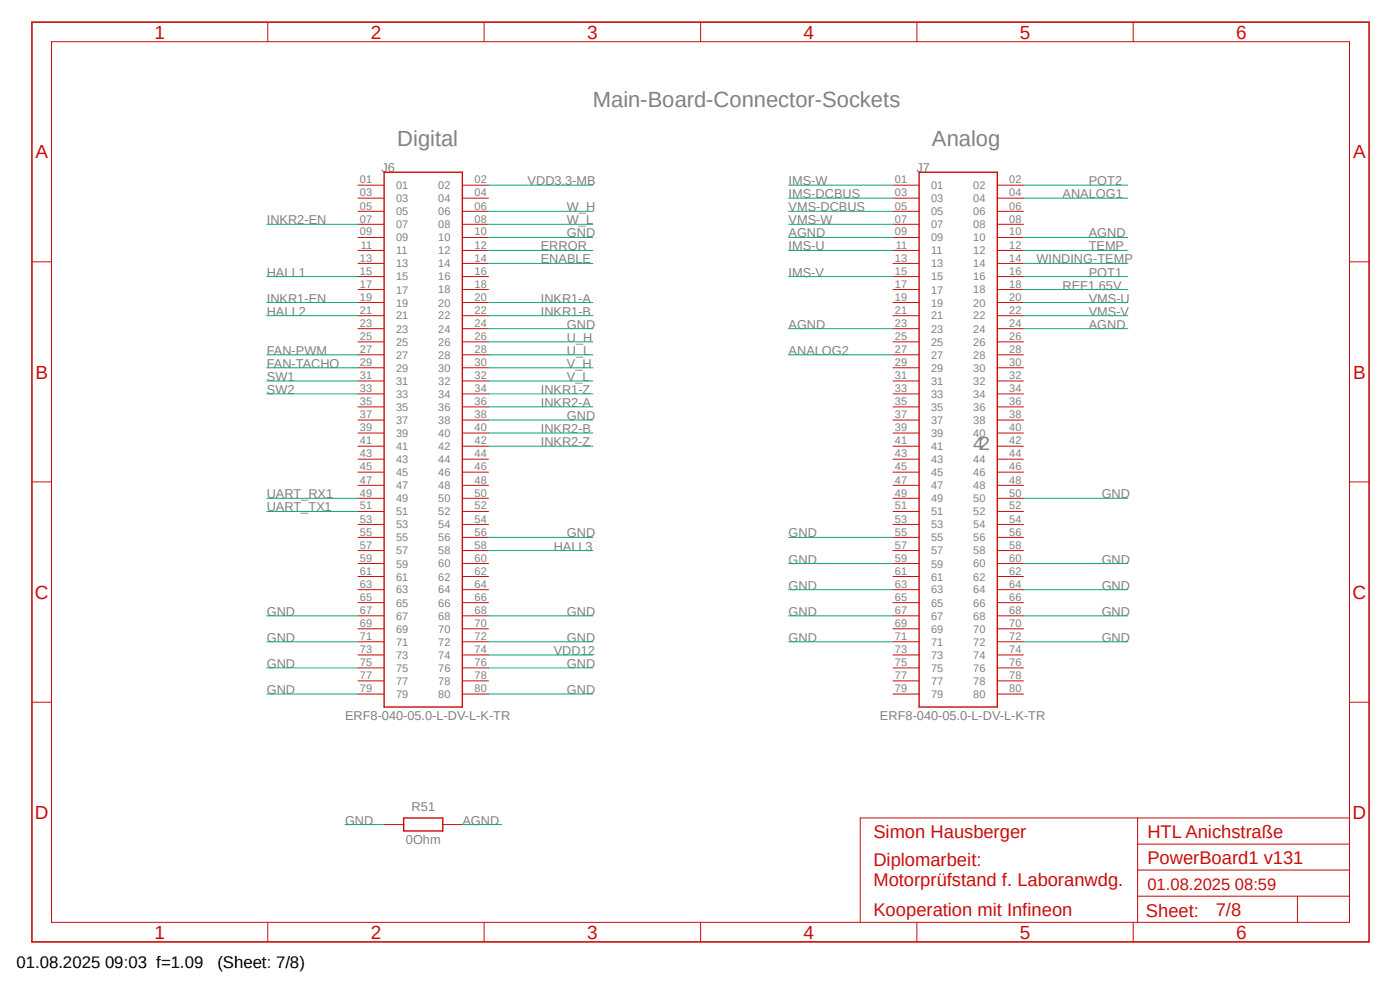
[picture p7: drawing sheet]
<svg xmlns="http://www.w3.org/2000/svg" width="297mm" height="210mm" viewBox="0 0 297 210" stroke-linecap="round" stroke-linejoin="round" font-family="sans-serif">
<defs><g id="words">
<g font-size="4.7" fill="#808080">
<text x="125.8" y="22.7">Main-Board-Connector-Sockets</text>
<text x="84.3" y="31">Digital</text>
<text x="197.7" y="31">Analog</text>
</g>
<g font-size="4" fill="#c90d0c">
<text x="32.8" y="8.2">1</text>
<text x="78.7" y="8.2">2</text>
<text x="124.6" y="8.2">3</text>
<text x="170.5" y="8.2">4</text>
<text x="216.4" y="8.2">5</text>
<text x="262.3" y="8.2">6</text>
<text x="7.5" y="33.6">A</text>
<text x="287.1" y="33.6">A</text>
<text x="7.5" y="80.3">B</text>
<text x="287.1" y="80.3">B</text>
<text x="7.4" y="127">C</text>
<text x="286.9" y="127">C</text>
<text x="7.4" y="173.7">D</text>
<text x="286.9" y="173.7">D</text>
<text x="32.8" y="199.1">1</text>
<text x="78.7" y="199.1">2</text>
<text x="124.6" y="199.1">3</text>
<text x="170.5" y="199.1">4</text>
<text x="216.4" y="199.1">5</text>
<text x="262.3" y="199.1">6</text>
</g>
<text font-size="4" fill="#808080" x="206.5" y="95.5">42</text>
<g font-size="3.9" fill="#c90d0c">
<text x="185.3" y="177.7">Simon Hausberger</text>
<text x="243.4" y="177.7">HTL Anichstraße</text>
<text x="185.3" y="183.8">Diplomarbeit:</text>
<text x="243.4" y="183.2">PowerBoard1 v131</text>
<text x="185.3" y="187.9">Motorprüfstand f. Laboranwdg.</text>
<text x="185.3" y="194.3">Kooperation mit Infineon</text>
<text x="243.1" y="194.4">Sheet:</text>
<text x="257.9" y="194.3">7/8</text>
</g>
<g font-size="3.6">
<text x="3.5" y="205.4">01.08.2025 09:03 f=1.09</text>
<text x="46.1" y="205.4">(Sheet: 7/8)</text>
</g>
<text font-size="3.5" fill="#c90d0c" x="243.4" y="188.8">01.08.2025 08:59</text>
<g font-size="2.7" fill="#808080">
<text x="80.9" y="36.5">J6</text>
<text x="111.9" y="39.3">VDD3.3-MB</text>
<text x="167.3" y="39.3">IMS-W</text>
<text x="194.4" y="36.5">J7</text>
<text x="231" y="39.3">POT2</text>
<text x="56.6" y="47.6">INKR2-EN</text>
<text x="120.3" y="44.8">W_H</text>
<text x="120.3" y="47.6">W_L</text>
<text x="167.3" y="42">IMS-DCBUS</text>
<text x="167.3" y="47.6">VMS-W</text>
<text x="167.3" y="44.8">VMS-DCBUS</text>
<text x="225.4" y="42">ANALOG1</text>
<text x="114.7" y="53.1">ERROR</text>
<text x="120.3" y="50.4">GND</text>
<text x="167.3" y="53.1">IMS-U</text>
<text x="167.3" y="50.4">AGND</text>
<text x="231" y="53.1">TEMP</text>
<text x="231" y="50.4">AGND</text>
<text x="56.6" y="58.7">HALL1</text>
<text x="114.7" y="55.9">ENABLE</text>
<text x="167.3" y="58.7">IMS-V</text>
<text x="219.9" y="55.9">WINDING-TEMP</text>
<text x="231" y="58.7">POT1</text>
<text x="56.6" y="64.2">INKR1-EN</text>
<text x="114.7" y="64.2">INKR1-A</text>
<text x="225.4" y="61.4">REF1.65V</text>
<text x="231" y="64.2">VMS-U</text>
<text x="56.6" y="67">HALL2</text>
<text x="114.7" y="67">INKR1-B</text>
<text x="120.3" y="69.7">GND</text>
<text x="167.3" y="69.7">AGND</text>
<text x="231" y="67">VMS-V</text>
<text x="231" y="69.7">AGND</text>
<text x="56.6" y="75.3">FAN-PWM</text>
<text x="120.3" y="72.5">U_H</text>
<text x="120.3" y="75.3">U_L</text>
<text x="167.3" y="75.3">ANALOG2</text>
<text x="56.6" y="80.8">SW1</text>
<text x="56.6" y="83.6">SW2</text>
<text x="56.6" y="78">FAN-TACHO</text>
<text x="114.7" y="83.6">INKR1-Z</text>
<text x="120.3" y="78">V_H</text>
<text x="120.3" y="80.8">V_L</text>
<text x="114.7" y="86.4">INKR2-A</text>
<text x="120.3" y="89.1">GND</text>
<text x="114.7" y="91.9">INKR2-B</text>
<text x="114.7" y="94.7">INKR2-Z</text>
<text x="56.6" y="105.7">UART_RX1</text>
<text x="233.7" y="105.7">GND</text>
<text x="56.6" y="108.5">UART_TX1</text>
<text x="117.5" y="116.8">HALL3</text>
<text x="120.3" y="114">GND</text>
<text x="167.3" y="114">GND</text>
<text x="167.3" y="119.5">GND</text>
<text x="233.7" y="119.5">GND</text>
<text x="167.3" y="125.1">GND</text>
<text x="233.7" y="125.1">GND</text>
<text x="56.6" y="130.6">GND</text>
<text x="120.3" y="130.6">GND</text>
<text x="167.3" y="130.6">GND</text>
<text x="233.7" y="130.6">GND</text>
<text x="56.6" y="136.1">GND</text>
<text x="120.3" y="136.1">GND</text>
<text x="167.3" y="136.1">GND</text>
<text x="233.7" y="136.1">GND</text>
<text x="56.6" y="141.7">GND</text>
<text x="117.5" y="138.9">VDD12</text>
<text x="120.3" y="141.7">GND</text>
<text x="56.6" y="147.2">GND</text>
<text x="120.3" y="147.2">GND</text>
<text x="73.2" y="152.8">ERF8-040-05.0-L-DV-L-K-TR</text>
<text x="186.7" y="152.8">ERF8-040-05.0-L-DV-L-K-TR</text>
<text x="87.3" y="172.1">R51</text>
<text x="73.2" y="174.9">GND</text>
<text x="86.1" y="179.1">0Ohm</text>
<text x="98.1" y="174.9">AGND</text>
</g>
<g font-size="2.3" fill="#808080">
<text x="76.4" y="38.9">01</text>
<text x="76.4" y="41.7">03</text>
<text x="84" y="40.1">01</text>
<text x="93" y="40.1">02</text>
<text x="100.7" y="38.9">02</text>
<text x="100.7" y="41.7">04</text>
<text x="189.9" y="38.9">01</text>
<text x="189.9" y="41.7">03</text>
<text x="197.5" y="40.1">01</text>
<text x="206.5" y="40.1">02</text>
<text x="214.1" y="38.9">02</text>
<text x="214.1" y="41.7">04</text>
<text x="76.4" y="44.5">05</text>
<text x="76.4" y="47.2">07</text>
<text x="84" y="42.9">03</text>
<text x="84" y="45.6">05</text>
<text x="93" y="42.9">04</text>
<text x="93" y="45.6">06</text>
<text x="100.7" y="44.5">06</text>
<text x="100.7" y="47.2">08</text>
<text x="189.9" y="44.5">05</text>
<text x="189.9" y="47.2">07</text>
<text x="197.5" y="42.9">03</text>
<text x="197.5" y="45.6">05</text>
<text x="206.5" y="42.9">04</text>
<text x="206.5" y="45.6">06</text>
<text x="214.1" y="44.5">06</text>
<text x="214.1" y="47.2">08</text>
<text x="76.4" y="50">09</text>
<text x="76.5" y="52.7">11</text>
<text x="84" y="48.4">07</text>
<text x="84" y="51.2">09</text>
<text x="84" y="54">11</text>
<text x="93" y="48.4">08</text>
<text x="93" y="51.2">10</text>
<text x="93" y="53.9">12</text>
<text x="100.7" y="50">10</text>
<text x="100.7" y="52.7">12</text>
<text x="189.9" y="50">09</text>
<text x="190" y="52.7">11</text>
<text x="197.5" y="48.4">07</text>
<text x="197.5" y="51.2">09</text>
<text x="197.5" y="54">11</text>
<text x="206.5" y="48.4">08</text>
<text x="206.5" y="51.2">10</text>
<text x="206.5" y="53.9">12</text>
<text x="214.1" y="50">10</text>
<text x="214.1" y="52.7">12</text>
<text x="76.4" y="55.5">13</text>
<text x="76.4" y="58.3">15</text>
<text x="84" y="56.7">13</text>
<text x="84" y="59.5">15</text>
<text x="93" y="56.7">14</text>
<text x="93" y="59.5">16</text>
<text x="100.7" y="55.5">14</text>
<text x="100.7" y="58.3">16</text>
<text x="189.9" y="55.5">13</text>
<text x="189.9" y="58.3">15</text>
<text x="197.5" y="56.7">13</text>
<text x="197.5" y="59.5">15</text>
<text x="206.5" y="56.7">14</text>
<text x="206.5" y="59.5">16</text>
<text x="214.1" y="55.5">14</text>
<text x="214.1" y="58.3">16</text>
<text x="76.4" y="61">17</text>
<text x="76.4" y="63.8">19</text>
<text x="84" y="62.3">17</text>
<text x="84" y="65">19</text>
<text x="93" y="62.2">18</text>
<text x="93" y="65">20</text>
<text x="100.7" y="61">18</text>
<text x="100.7" y="63.8">20</text>
<text x="189.9" y="61">17</text>
<text x="189.9" y="63.8">19</text>
<text x="197.5" y="62.3">17</text>
<text x="197.5" y="65">19</text>
<text x="206.5" y="62.2">18</text>
<text x="206.5" y="65">20</text>
<text x="214.1" y="61">18</text>
<text x="214.1" y="63.8">20</text>
<text x="76.4" y="66.6">21</text>
<text x="76.4" y="69.3">23</text>
<text x="84" y="67.8">21</text>
<text x="84" y="70.6">23</text>
<text x="93" y="67.8">22</text>
<text x="93" y="70.6">24</text>
<text x="100.7" y="66.6">22</text>
<text x="100.7" y="69.3">24</text>
<text x="189.9" y="66.6">21</text>
<text x="189.9" y="69.3">23</text>
<text x="197.5" y="67.8">21</text>
<text x="197.5" y="70.6">23</text>
<text x="206.5" y="67.8">22</text>
<text x="206.5" y="70.6">24</text>
<text x="214.1" y="66.6">22</text>
<text x="214.1" y="69.3">24</text>
<text x="76.4" y="72.1">25</text>
<text x="76.4" y="74.9">27</text>
<text x="76.4" y="77.6">29</text>
<text x="84" y="73.3">25</text>
<text x="84" y="76.1">27</text>
<text x="93" y="73.3">26</text>
<text x="93" y="76.1">28</text>
<text x="100.7" y="72.1">26</text>
<text x="100.7" y="74.9">28</text>
<text x="100.7" y="77.6">30</text>
<text x="189.9" y="72.1">25</text>
<text x="189.9" y="74.9">27</text>
<text x="189.9" y="77.6">29</text>
<text x="197.5" y="73.3">25</text>
<text x="197.5" y="76.1">27</text>
<text x="206.5" y="73.3">26</text>
<text x="206.5" y="76.1">28</text>
<text x="214.1" y="72.1">26</text>
<text x="214.1" y="74.9">28</text>
<text x="214.1" y="77.6">30</text>
<text x="76.4" y="80.4">31</text>
<text x="76.4" y="83.2">33</text>
<text x="84" y="78.9">29</text>
<text x="84" y="81.6">31</text>
<text x="93" y="78.9">30</text>
<text x="93" y="81.6">32</text>
<text x="100.7" y="80.4">32</text>
<text x="100.7" y="83.2">34</text>
<text x="189.9" y="80.4">31</text>
<text x="189.9" y="83.2">33</text>
<text x="197.5" y="78.9">29</text>
<text x="197.5" y="81.6">31</text>
<text x="206.5" y="78.9">30</text>
<text x="206.5" y="81.6">32</text>
<text x="214.1" y="80.4">32</text>
<text x="214.1" y="83.2">34</text>
<text x="76.4" y="85.9">35</text>
<text x="76.4" y="88.7">37</text>
<text x="84" y="84.4">33</text>
<text x="84" y="87.2">35</text>
<text x="84" y="89.9">37</text>
<text x="93" y="84.4">34</text>
<text x="93" y="87.2">36</text>
<text x="93" y="89.9">38</text>
<text x="100.7" y="85.9">36</text>
<text x="100.7" y="88.7">38</text>
<text x="189.9" y="85.9">35</text>
<text x="189.9" y="88.7">37</text>
<text x="197.5" y="84.4">33</text>
<text x="197.5" y="87.2">35</text>
<text x="197.5" y="89.9">37</text>
<text x="206.5" y="84.4">34</text>
<text x="206.5" y="87.2">36</text>
<text x="206.5" y="89.9">38</text>
<text x="214.1" y="85.9">36</text>
<text x="214.1" y="88.7">38</text>
<text x="76.4" y="91.5">39</text>
<text x="76.4" y="94.2">41</text>
<text x="84" y="92.7">39</text>
<text x="84" y="95.5">41</text>
<text x="93" y="92.7">40</text>
<text x="93" y="95.5">42</text>
<text x="100.7" y="91.5">40</text>
<text x="100.7" y="94.2">42</text>
<text x="189.9" y="91.5">39</text>
<text x="189.9" y="94.2">41</text>
<text x="197.5" y="92.7">39</text>
<text x="197.5" y="95.5">41</text>
<text x="206.5" y="92.7">40</text>
<text x="214.1" y="91.5">40</text>
<text x="214.1" y="94.2">42</text>
<text x="76.4" y="97">43</text>
<text x="76.4" y="99.8">45</text>
<text x="84" y="98.3">43</text>
<text x="84" y="101">45</text>
<text x="93" y="98.2">44</text>
<text x="93" y="101">46</text>
<text x="100.7" y="97">44</text>
<text x="100.7" y="99.8">46</text>
<text x="189.9" y="97">43</text>
<text x="189.9" y="99.8">45</text>
<text x="197.5" y="98.3">43</text>
<text x="197.5" y="101">45</text>
<text x="206.5" y="98.2">44</text>
<text x="206.5" y="101">46</text>
<text x="214.1" y="97">44</text>
<text x="214.1" y="99.8">46</text>
<text x="76.4" y="102.6">47</text>
<text x="76.4" y="105.3">49</text>
<text x="84" y="103.8">47</text>
<text x="84" y="106.6">49</text>
<text x="93" y="103.8">48</text>
<text x="93" y="106.6">50</text>
<text x="100.7" y="102.6">48</text>
<text x="100.7" y="105.3">50</text>
<text x="189.9" y="102.6">47</text>
<text x="189.9" y="105.3">49</text>
<text x="197.5" y="103.8">47</text>
<text x="197.5" y="106.6">49</text>
<text x="206.5" y="103.8">48</text>
<text x="206.5" y="106.6">50</text>
<text x="214.1" y="102.6">48</text>
<text x="214.1" y="105.3">50</text>
<text x="76.4" y="108.1">51</text>
<text x="76.4" y="110.9">53</text>
<text x="76.4" y="113.6">55</text>
<text x="84" y="109.3">51</text>
<text x="84" y="112.1">53</text>
<text x="93" y="109.3">52</text>
<text x="93" y="112.1">54</text>
<text x="100.7" y="108.1">52</text>
<text x="100.7" y="110.9">54</text>
<text x="100.7" y="113.6">56</text>
<text x="189.9" y="108.1">51</text>
<text x="189.9" y="110.9">53</text>
<text x="189.9" y="113.6">55</text>
<text x="197.5" y="109.3">51</text>
<text x="197.5" y="112.1">53</text>
<text x="206.5" y="109.3">52</text>
<text x="206.5" y="112.1">54</text>
<text x="214.1" y="108.1">52</text>
<text x="214.1" y="110.9">54</text>
<text x="214.1" y="113.6">56</text>
<text x="76.4" y="116.4">57</text>
<text x="76.4" y="119.2">59</text>
<text x="84" y="114.9">55</text>
<text x="84" y="117.6">57</text>
<text x="93" y="114.9">56</text>
<text x="93" y="117.6">58</text>
<text x="100.7" y="116.4">58</text>
<text x="100.7" y="119.2">60</text>
<text x="189.9" y="116.4">57</text>
<text x="189.9" y="119.2">59</text>
<text x="197.5" y="114.9">55</text>
<text x="197.5" y="117.6">57</text>
<text x="206.5" y="114.9">56</text>
<text x="206.5" y="117.6">58</text>
<text x="214.1" y="116.4">58</text>
<text x="214.1" y="119.2">60</text>
<text x="76.4" y="121.9">61</text>
<text x="76.4" y="124.7">63</text>
<text x="84" y="120.4">59</text>
<text x="84" y="123.2">61</text>
<text x="84" y="125.9">63</text>
<text x="93" y="120.4">60</text>
<text x="93" y="123.2">62</text>
<text x="93" y="125.9">64</text>
<text x="100.7" y="121.9">62</text>
<text x="100.7" y="124.7">64</text>
<text x="189.9" y="121.9">61</text>
<text x="189.9" y="124.7">63</text>
<text x="197.5" y="120.4">59</text>
<text x="197.5" y="123.2">61</text>
<text x="197.5" y="125.9">63</text>
<text x="206.5" y="120.4">60</text>
<text x="206.5" y="123.2">62</text>
<text x="206.5" y="125.9">64</text>
<text x="214.1" y="121.9">62</text>
<text x="214.1" y="124.7">64</text>
<text x="76.4" y="127.5">65</text>
<text x="76.4" y="130.2">67</text>
<text x="84" y="128.7">65</text>
<text x="84" y="131.4">67</text>
<text x="93" y="128.7">66</text>
<text x="93" y="131.4">68</text>
<text x="100.7" y="127.5">66</text>
<text x="100.7" y="130.2">68</text>
<text x="189.9" y="127.5">65</text>
<text x="189.9" y="130.2">67</text>
<text x="197.5" y="128.7">65</text>
<text x="197.5" y="131.4">67</text>
<text x="206.5" y="128.7">66</text>
<text x="206.5" y="131.4">68</text>
<text x="214.1" y="127.5">66</text>
<text x="214.1" y="130.2">68</text>
<text x="76.4" y="133">69</text>
<text x="76.4" y="135.8">71</text>
<text x="84" y="134.2">69</text>
<text x="84" y="137">71</text>
<text x="93" y="134.2">70</text>
<text x="93" y="137">72</text>
<text x="100.7" y="133">70</text>
<text x="100.7" y="135.8">72</text>
<text x="189.9" y="133">69</text>
<text x="189.9" y="135.8">71</text>
<text x="197.5" y="134.2">69</text>
<text x="197.5" y="137">71</text>
<text x="206.5" y="134.2">70</text>
<text x="206.5" y="137">72</text>
<text x="214.1" y="133">70</text>
<text x="214.1" y="135.8">72</text>
<text x="76.4" y="138.6">73</text>
<text x="76.4" y="141.3">75</text>
<text x="84" y="139.7">73</text>
<text x="84" y="142.5">75</text>
<text x="93" y="139.7">74</text>
<text x="93" y="142.5">76</text>
<text x="100.7" y="138.6">74</text>
<text x="100.7" y="141.3">76</text>
<text x="189.9" y="138.6">73</text>
<text x="189.9" y="141.3">75</text>
<text x="197.5" y="139.7">73</text>
<text x="197.5" y="142.5">75</text>
<text x="206.5" y="139.7">74</text>
<text x="206.5" y="142.5">76</text>
<text x="214.1" y="138.6">74</text>
<text x="214.1" y="141.3">76</text>
<text x="76.4" y="144.1">77</text>
<text x="76.4" y="146.9">79</text>
<text x="84" y="145.3">77</text>
<text x="84" y="148">79</text>
<text x="93" y="145.3">78</text>
<text x="93" y="148">80</text>
<text x="100.7" y="144.1">78</text>
<text x="100.7" y="146.9">80</text>
<text x="189.9" y="144.1">77</text>
<text x="189.9" y="146.9">79</text>
<text x="197.5" y="145.3">77</text>
<text x="197.5" y="148">79</text>
<text x="206.5" y="145.3">78</text>
<text x="206.5" y="148">80</text>
<text x="214.1" y="144.1">78</text>
<text x="214.1" y="146.9">80</text>
</g>
</g></defs>
<path d="M6.2 4.4l284.6 196M290.8 4.4l-284.6 196" fill="none" stroke="#fff" stroke-width=".21"/>
<g fill="none" stroke="#c90d0c" stroke-width=".21">
<path d="M10.9 8.8h275.4v186.9h-275.4zM56.8 4.7v4.1M102.7 4.7v4.1M148.6 4.7v4.1M194.5 4.7v4.1M240.4 4.7v4.1M75.9 39.3h5.6M98.1 39.3h5.5M189.4 39.3h5.6M211.6 39.3h5.5M6.8 55.5h4.1M75.9 42h5.6"/>
<path d="M75.9 44.8h5.6M75.9 47.6h5.6M75.9 50.4h5.6M75.9 53.1h5.6M75.9 55.9h5.6M75.9 58.7h5.6M98.1 42h5.5M98.1 44.8h5.5M98.1 47.6h5.5M98.1 50.4h5.5M98.1 53.1h5.5M98.1 55.9h5.5"/>
<path d="M98.1 58.7h5.5M189.4 42h5.6M189.4 44.8h5.6M189.4 47.6h5.6M189.4 50.4h5.6M189.4 53.1h5.6M189.4 55.9h5.6M189.4 58.7h5.6M211.6 42h5.5M211.6 44.8h5.5M211.6 47.6h5.5M211.6 50.4h5.5"/>
<path d="M211.6 53.1h5.5M211.6 55.9h5.5M211.6 58.7h5.5M286.3 55.5h4.1M75.9 61.4h5.6M75.9 64.2h5.6M75.9 67h5.6M75.9 69.7h5.6M75.9 72.5h5.6M75.9 75.3h5.6M75.9 78h5.6M98.1 61.4h5.5"/>
<path d="M98.1 64.2h5.5M98.1 67h5.5M98.1 69.7h5.5M98.1 72.5h5.5M98.1 75.3h5.5M98.1 78h5.5M189.4 61.4h5.6M189.4 64.2h5.6M189.4 67h5.6M189.4 69.7h5.6M189.4 72.5h5.6M189.4 75.3h5.6"/>
<path d="M189.4 78h5.6M211.6 61.4h5.5M211.6 64.2h5.5M211.6 67h5.5M211.6 69.7h5.5M211.6 72.5h5.5M211.6 75.3h5.5M211.6 78h5.5M75.9 80.8h5.6M75.9 83.6h5.6M75.9 86.3h5.6M75.9 89.1h5.6"/>
<path d="M75.9 91.9h5.6M75.9 94.7h5.6M75.9 97.4h5.6M98.1 80.8h5.5M98.1 83.6h5.5M98.1 86.3h5.5M98.1 89.1h5.5M98.1 91.9h5.5M98.1 94.7h5.5M98.1 97.4h5.5M189.4 80.8h5.6M189.4 83.6h5.6"/>
<path d="M189.4 86.3h5.6M189.4 89.1h5.6M189.4 91.9h5.6M189.4 94.7h5.6M189.4 97.4h5.6M211.6 80.8h5.5M211.6 83.6h5.5M211.6 86.3h5.5M211.6 89.1h5.5M211.6 91.9h5.5M211.6 94.7h5.5M211.6 97.4h5.5"/>
<path d="M6.8 102.2h4.1M75.9 100.2h5.6M75.9 103h5.6M75.9 105.7h5.6M75.9 108.5h5.6M75.9 111.3h5.6M75.9 114h5.6M75.9 116.8h5.6M75.9 119.5h5.6M98.1 100.2h5.5M98.1 103h5.5M98.1 105.7h5.5"/>
<path d="M98.1 108.5h5.5M98.1 111.3h5.5M98.1 114h5.5M98.1 116.8h5.5M98.1 119.5h5.5M189.4 100.2h5.6M189.4 103h5.6M189.4 105.7h5.6M189.4 108.5h5.6M189.4 111.3h5.6M189.4 114h5.6M189.4 116.8h5.6"/>
<path d="M189.4 119.5h5.6M211.6 100.2h5.5M211.6 103h5.5M211.6 105.7h5.5M211.6 108.5h5.5M211.6 111.3h5.5M211.6 114h5.5M211.6 116.8h5.5M211.6 119.5h5.5M286.3 102.2h4.1M75.9 122.3h5.6M75.9 125.1h5.6"/>
<path d="M75.9 127.8h5.6M75.9 130.6h5.6M75.9 133.4h5.6M75.9 136.1h5.6M75.9 138.9h5.6M98.1 122.3h5.5M98.1 125.1h5.5M98.1 127.8h5.5M98.1 130.6h5.5M98.1 133.4h5.5M98.1 136.1h5.5M98.1 138.9h5.5"/>
<path d="M189.4 122.3h5.6M189.4 125.1h5.6M189.4 127.8h5.6M189.4 130.6h5.6M189.4 133.4h5.6M189.4 136.1h5.6M189.4 138.9h5.6M211.6 122.3h5.5M211.6 125.1h5.5M211.6 127.8h5.5M211.6 130.6h5.5M211.6 133.4h5.5"/>
<path d="M211.6 136.1h5.5M211.6 138.9h5.5M6.8 149h4.1M75.9 141.7h5.6M75.9 144.4h5.6M75.9 147.2h5.6M98.1 141.7h5.5M98.1 144.4h5.5M98.1 147.2h5.5M189.4 141.7h5.6M189.4 144.4h5.6M189.4 147.2h5.6"/>
<path d="M211.6 141.7h5.5M211.6 144.4h5.5M211.6 147.2h5.5M286.3 149h4.1M81.5 174.9h4.1M93.9 174.9h4.2M241.3 173.5v22.2M241.3 179.1h45M286.3 173.5h-103.8v22.2M56.8 195.7v4.1M102.7 195.7v4.1M148.6 195.7v4.1"/>
<path d="M194.5 195.7v4.1M240.4 195.7v4.1M241.3 190.1h45M241.3 184.6h45M275.3 190.1v5.6"/>
</g>
<path d="M6.8 4.7h283.6v195.1h-283.6z" fill="none" stroke="#c90d0c" stroke-width=".34"/>
<path d="M81.5 36.5h16.6v113.5h-16.6zM195 36.5h16.6v113.5h-16.6zM85.6 173.5h8.3v2.8h-8.3z" fill="none" stroke="#c90d0c" stroke-width=".3"/>
<g fill="none" stroke="#0dab76" stroke-width=".21">
<path d="M103.6 39.3h22.2M167.3 39.3h22.1M217.1 39.3h22.2M56.6 47.6h19.3M56.6 58.7h19.3M103.6 50.4h22.2M103.6 44.8h22.2M103.6 47.6h22.2M103.6 53.1h22.2M103.6 55.9h22.2M167.3 50.4h22.1M167.3 44.8h22.1"/>
<path d="M167.3 47.6h22.1M167.3 53.1h22.1M167.3 58.7h22.1M167.3 42h22.1M217.1 50.4h22.2M217.1 53.1h22.2M217.1 58.7h22.2M217.1 42h22.2M217.1 55.9h22.2M56.6 75.3h19.3M56.6 78h19.3M56.6 64.2h19.3"/>
<path d="M56.6 67h19.3M103.6 69.7h22.2M103.6 72.5h22.2M103.6 75.3h22.2M103.6 78h22.2M103.6 64.2h22.2M103.6 67h22.2M167.3 69.7h22.1M167.3 75.3h22.1M217.1 69.7h22.2M217.1 64.2h22.2M217.1 67h22.2"/>
<path d="M217.1 61.4h22.2M56.6 80.8h19.3M56.6 83.6h19.3M103.6 89.1h22.2M103.6 80.8h22.2M103.6 83.6h22.2M103.6 86.3h22.2M103.6 91.9h22.2M103.6 94.7h22.2M56.6 105.7h19.3M56.6 108.5h19.3M103.6 114h22.2"/>
<path d="M103.6 116.8h22.2M167.3 114h22.1M167.3 119.5h22.1M217.1 119.5h22.2M217.1 105.7h22.2M56.6 130.6h19.3M56.6 136.1h19.3M103.6 130.6h22.2M103.6 136.1h22.2M103.6 138.9h22.2M167.3 130.6h22.1M167.3 136.1h22.1"/>
<path d="M167.3 125.1h22.1M217.1 130.6h22.2M217.1 136.1h22.2M217.1 125.1h22.2M56.6 141.7h19.3M56.6 147.2h19.3M103.6 141.7h22.2M103.6 147.2h22.2M73.2 174.9h8.3M98.1 174.9h8.3"/>
</g>
<use href="#words"/>
</svg>
